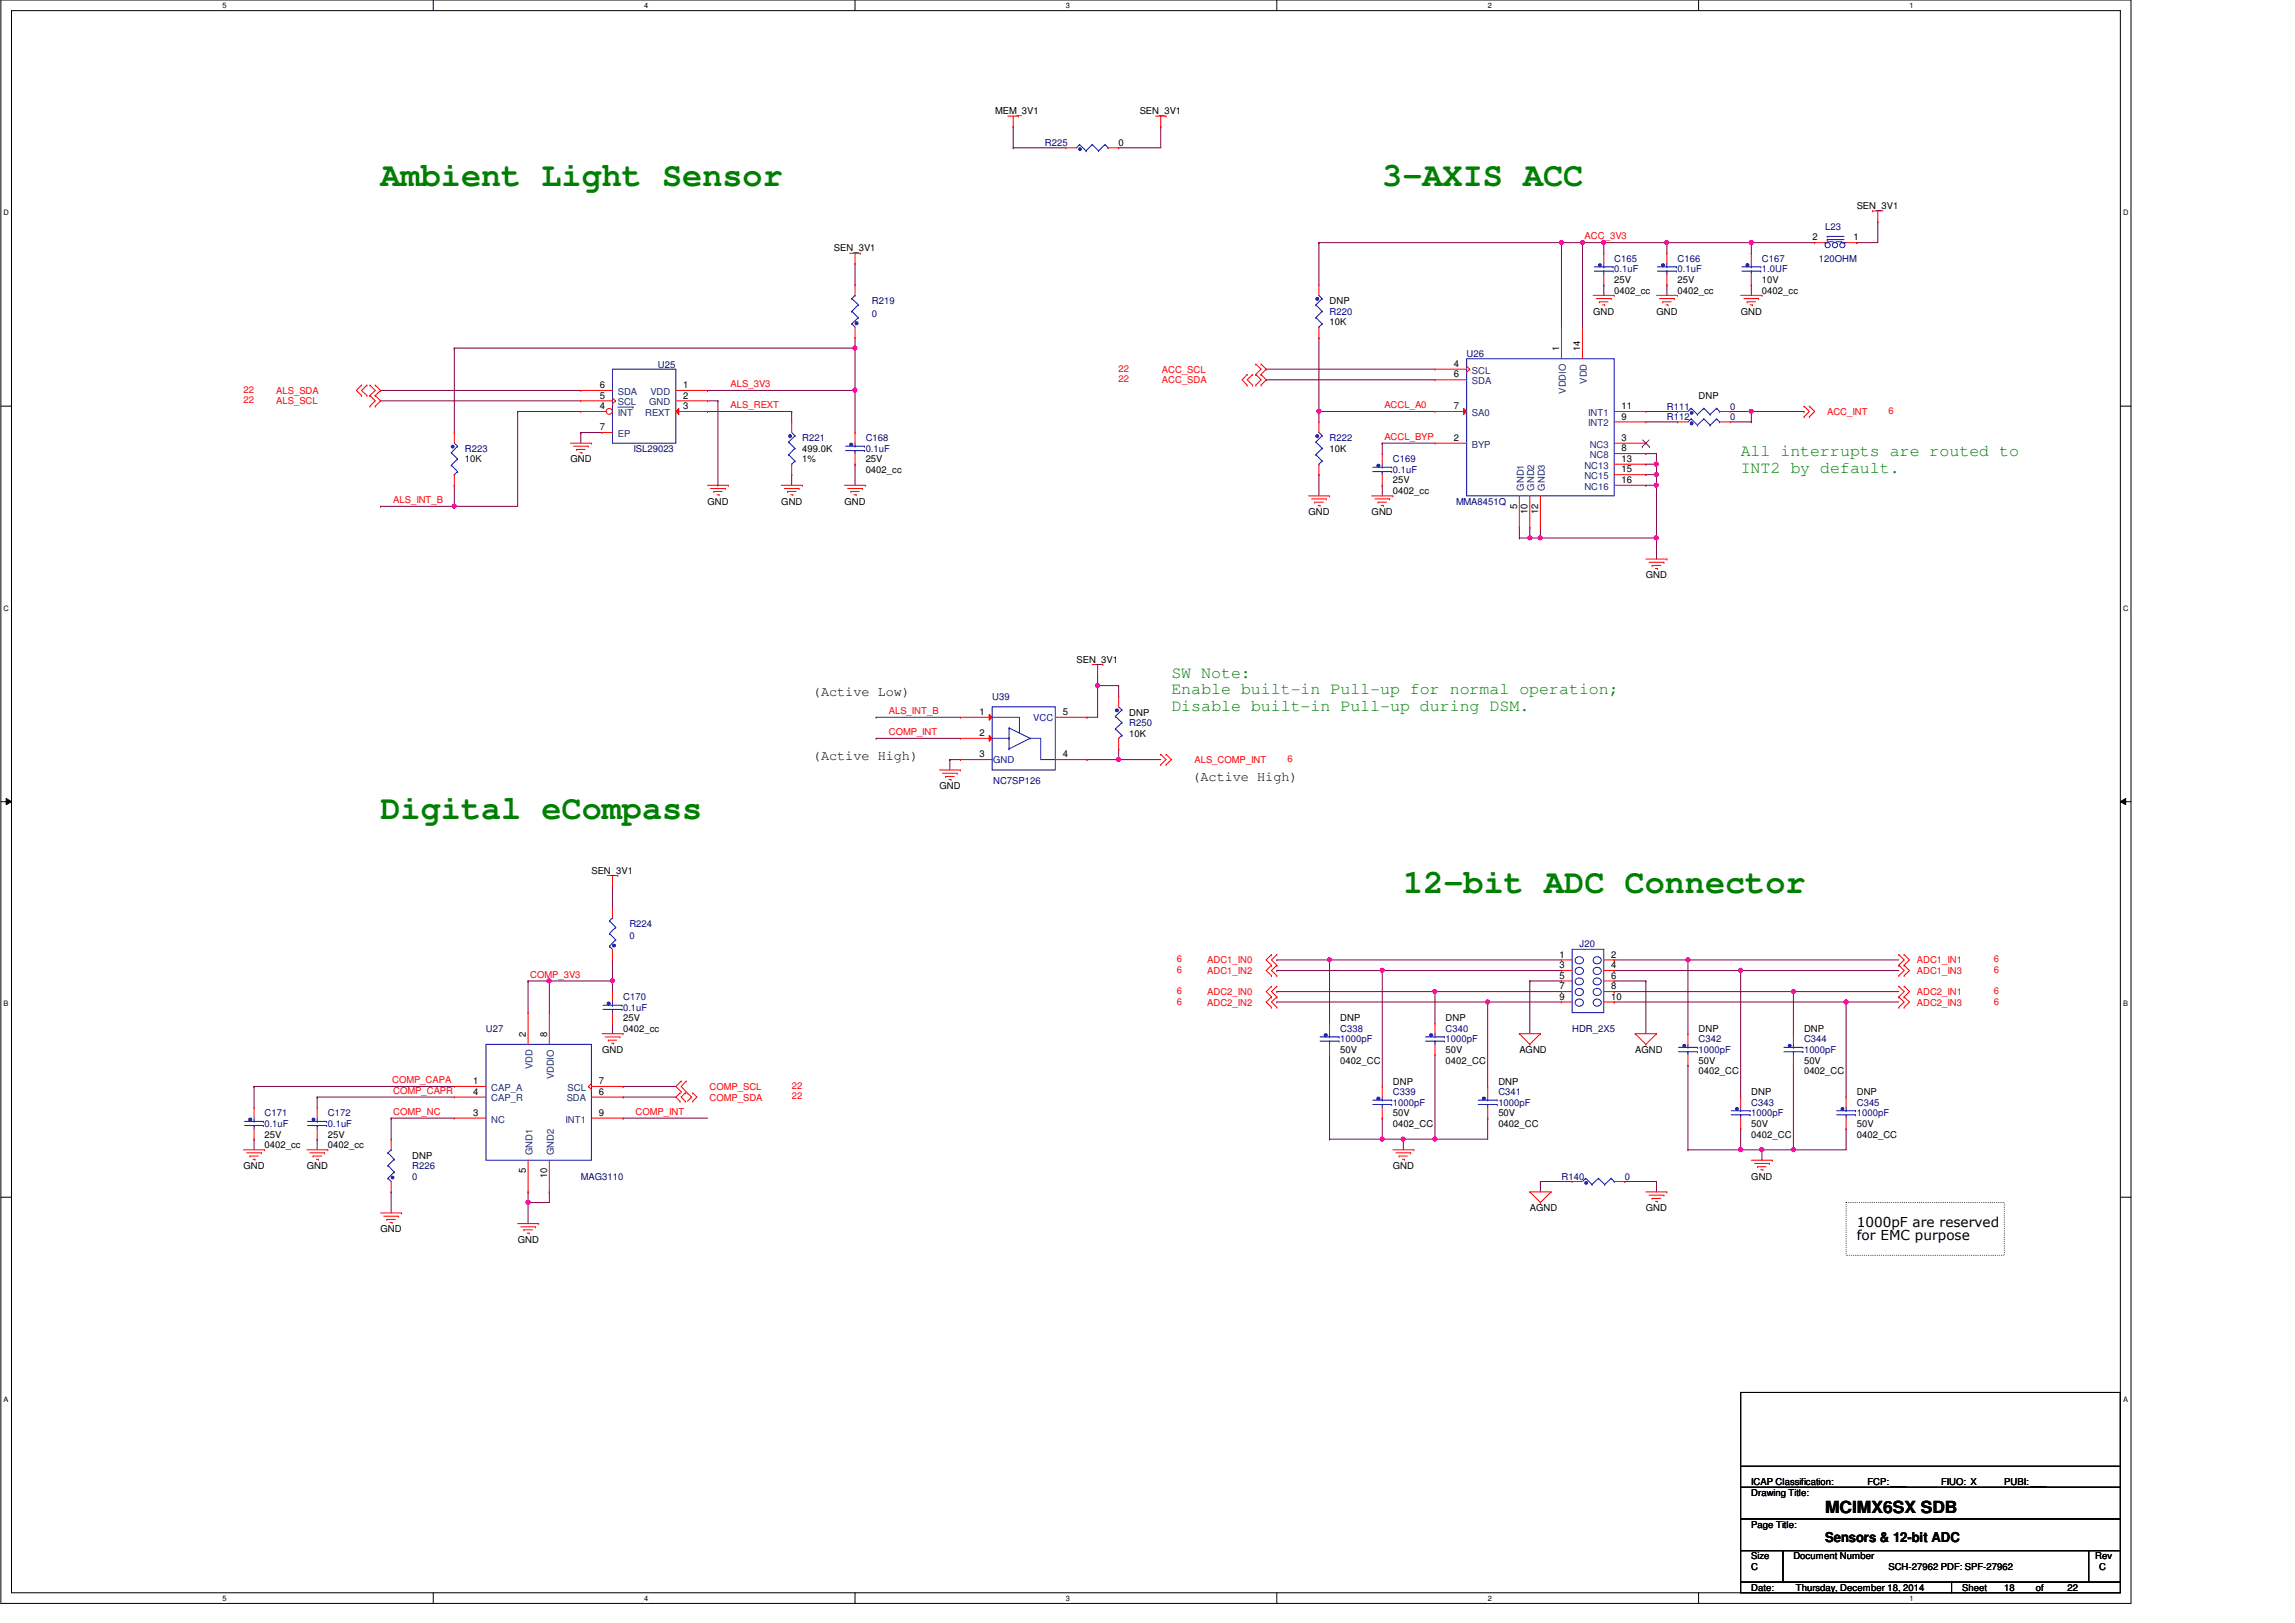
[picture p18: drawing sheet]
<svg xmlns="http://www.w3.org/2000/svg" width="420mm" height="297mm" viewBox="0 0 420 297" stroke-linecap="round" stroke-linejoin="round" font-family="sans-serif">
<defs><g id="words">
<g font-size="6.1" fill="#008000">
<text x="69.7" y="34.1">Ambient Light Sensor</text>
<text x="253.1" y="34.1">3-AXIS ACC</text>
<text x="69.7" y="149.9">Digital eCompass</text>
<text x="256.9" y="163.5">12-bit ADC Connector</text>
</g>
<g font-size="3" fill="#008000">
<text x="318.7" y="83.5">All interrupts are routed to</text>
<text x="318.7" y="86.6">INT2 by default.</text>
<text x="214.4" y="124">SW Note:</text>
<text x="214.4" y="127.1">Enable built-in Pull-up for normal operation;</text>
<text x="214.4" y="130.1">Disable built-in Pull-up during DSM.</text>
</g>
<text font-size="3" x="334.1" y="277">MCIMX6SX SDB</text>
<g font-size="2.5">
<text x="148.8" y="127.5">(Active Low)</text>
<text x="148.8" y="139.1">(Active High)</text>
<text x="218.3" y="142.9">(Active High)</text>
<text x="339.9" y="224.5">1000pF are reserved</text>
<text x="339.9" y="227">for EMC purpose</text>
<text x="334.1" y="282.2">Sensors &amp; 12-bit ADC</text>
</g>
<g font-size="1.7">
<text x="182.2" y="20.9">MEM_3V1</text>
<text x="208.6" y="20.9">SEN_3V1</text>
<text x="204.8" y="26.7">0</text>
<text x="339.9" y="38.3">SEN_3V1</text>
<text x="152.7" y="46">SEN_3V1</text>
<text x="331.8" y="44">2</text>
<text x="339.3" y="44">1</text>
<text x="295.5" y="53.8">0402_cc</text>
<text x="295.5" y="51.8">25V</text>
<text x="307.1" y="53.8">0402_cc</text>
<text x="307.1" y="51.8">25V</text>
<text x="322.6" y="53.8">0402_cc</text>
<text x="322.6" y="51.8">10V</text>
<text x="243.4" y="59.5">10K</text>
<text x="243.4" y="55.7">DNP</text>
<text x="291.7" y="57.6">GND</text>
<text x="303.3" y="57.6">GND</text>
<text x="318.7" y="57.6">GND</text>
<text x="285.4" y="64.3" transform="rotate(-90 285.4 64.3)">1</text>
<text x="289.3" y="64.3" transform="rotate(-90 289.3 64.3)">14</text>
<text x="109.8" y="71">6</text>
<text x="125.1" y="71">1</text>
<text x="266.2" y="67.1">4</text>
<text x="266.2" y="69.1">6</text>
<text x="109.8" y="74.9">4</text>
<text x="109.8" y="72.9">5</text>
<text x="125.1" y="72.9">2</text>
<text x="125.1" y="74.9">3</text>
<text x="266.2" y="74.9">7</text>
<text x="296.9" y="74.9">11</text>
<text x="296.9" y="76.8">9</text>
<text x="311" y="73.1">DNP</text>
<text x="109.8" y="78.7">7</text>
<text x="146.9" y="82.7">499.0K</text>
<text x="243.4" y="82.7">10K</text>
<text x="266.2" y="80.7">2</text>
<text x="296.9" y="80.7">3</text>
<text x="296.9" y="82.6">8</text>
<text x="85.1" y="84.6">10K</text>
<text x="104.4" y="84.6">GND</text>
<text x="146.9" y="84.6">1%</text>
<text x="158.5" y="86.6">0402_cc</text>
<text x="158.5" y="84.6">25V</text>
<text x="255" y="88.5">25V</text>
<text x="296.9" y="84.5">13</text>
<text x="296.9" y="86.4">15</text>
<text x="296.9" y="88.4">16</text>
<text x="129.5" y="92.4">GND</text>
<text x="143" y="92.4">GND</text>
<text x="154.6" y="92.4">GND</text>
<text x="239.6" y="94.3">GND</text>
<text x="251.1" y="94.3">GND</text>
<text x="255" y="90.4">0402_cc</text>
<text x="277.7" y="93.1" transform="rotate(-90 277.7 93.1)">5</text>
<text x="279.6" y="94.1" transform="rotate(-90 279.6 94.1)">10</text>
<text x="281.6" y="94.1" transform="rotate(-90 281.6 94.1)">12</text>
<text x="301.3" y="105.9">GND</text>
<text x="197.1" y="121.3">SEN_3V1</text>
<text x="179.3" y="130.9">1</text>
<text x="194.6" y="130.9">5</text>
<text x="206.7" y="131">DNP</text>
<text x="179.3" y="134.7">2</text>
<text x="206.7" y="134.8">10K</text>
<text x="179.3" y="138.6">3</text>
<text x="194.6" y="138.6">4</text>
<text x="172" y="144.5">GND</text>
<text x="108.3" y="159.9">SEN_3V1</text>
<text x="285.5" y="175.3">1</text>
<text x="285.5" y="177.2">3</text>
<text x="285.5" y="179.1">5</text>
<text x="295" y="175.3">2</text>
<text x="295" y="177.2">4</text>
<text x="295" y="179.1">6</text>
<text x="285.5" y="181.1">7</text>
<text x="285.5" y="183">9</text>
<text x="295" y="181.1">8</text>
<text x="295" y="183">10</text>
<text x="96.3" y="189.8" transform="rotate(-90 96.3 189.8)">2</text>
<text x="100.1" y="189.8" transform="rotate(-90 100.1 189.8)">8</text>
<text x="114.1" y="188.9">0402_cc</text>
<text x="114.1" y="186.9">25V</text>
<text x="245.4" y="186.9">DNP</text>
<text x="264.7" y="186.9">DNP</text>
<text x="311" y="188.9">DNP</text>
<text x="330.3" y="188.9">DNP</text>
<text x="110.2" y="192.7">GND</text>
<text x="245.4" y="194.6">0402_CC</text>
<text x="245.4" y="192.7">50V</text>
<text x="264.7" y="194.6">0402_CC</text>
<text x="264.7" y="192.7">50V</text>
<text x="278.2" y="192.7">AGND</text>
<text x="299.4" y="192.7">AGND</text>
<text x="311" y="196.6">0402_CC</text>
<text x="311" y="194.6">50V</text>
<text x="330.3" y="196.6">0402_CC</text>
<text x="330.3" y="194.6">50V</text>
<text x="86.6" y="198.4">1</text>
<text x="86.6" y="200.4">4</text>
<text x="109.6" y="200.4">6</text>
<text x="109.6" y="198.4">7</text>
<text x="255" y="198.5">DNP</text>
<text x="274.3" y="198.5">DNP</text>
<text x="320.6" y="200.4">DNP</text>
<text x="339.9" y="200.4">DNP</text>
<text x="48.4" y="208.2">25V</text>
<text x="60" y="208.2">25V</text>
<text x="86.6" y="204.2">3</text>
<text x="109.6" y="204.2">9</text>
<text x="255" y="206.2">0402_CC</text>
<text x="255" y="204.3">50V</text>
<text x="274.3" y="206.2">0402_CC</text>
<text x="274.3" y="204.3">50V</text>
<text x="320.6" y="208.2">0402_CC</text>
<text x="320.6" y="206.2">50V</text>
<text x="339.9" y="208.2">0402_CC</text>
<text x="339.9" y="206.2">50V</text>
<text x="44.6" y="214">GND</text>
<text x="48.4" y="210.1">0402_cc</text>
<text x="56.2" y="214">GND</text>
<text x="60" y="210.1">0402_cc</text>
<text x="75.5" y="212">DNP</text>
<text x="96.3" y="214.7" transform="rotate(-90 96.3 214.7)">5</text>
<text x="100.1" y="215.6" transform="rotate(-90 100.1 215.6)">10</text>
<text x="255" y="214">GND</text>
<text x="320.6" y="215.9">GND</text>
<text x="280.1" y="221.7">AGND</text>
<text x="301.3" y="221.7">GND</text>
<text x="69.7" y="225.6">GND</text>
<text x="94.8" y="227.5">GND</text>
<text x="320.6" y="273.8">Drawing Title:</text>
<text x="320.6" y="271.9">ICAP Classification:</text>
<text x="341.9" y="271.9">FCP:___</text>
<text x="355.4" y="271.9">FIUO: X</text>
<text x="366.9" y="271.9">PUBI: ___</text>
<text x="320.6" y="279.6">Page Title:</text>
<text x="320.6" y="285.4">Size</text>
<text x="320.6" y="287.3">C</text>
<text x="328.3" y="285.4">Document Number</text>
<text x="345.7" y="287.3">SCH-27962 PDF: SPF-27962</text>
<text x="383.6" y="285.4">Rev</text>
<text x="384.3" y="287.3">C</text>
<text x="320.6" y="291.2">Date:</text>
<text x="328.7" y="291.2">Thursday, December 18, 2014</text>
<text x="359.2" y="291.2">Sheet</text>
<text x="366.9" y="291.2">18</text>
<text x="372.7" y="291.2">of</text>
<text x="378.5" y="291.2">22</text>
</g>
<g font-size="1.7" fill="#000080">
<text x="191.3" y="26.7">R225</text>
<text x="295.5" y="48">C165</text>
<text x="307.1" y="48">C166</text>
<text x="322.6" y="48">C167</text>
<text x="333" y="48">120OHM</text>
<text x="334.1" y="42.2">L23</text>
<text x="295.5" y="49.9">0.1uF</text>
<text x="307.1" y="49.9">0.1uF</text>
<text x="322.6" y="49.9">1.0UF</text>
<text x="159.6" y="55.7">R219</text>
<text x="159.6" y="58">0</text>
<text x="243.4" y="57.6">R220</text>
<text x="268.5" y="65.3">U26</text>
<text x="120.4" y="67.3">U25</text>
<text x="305.2" y="75">R111</text>
<text x="305.2" y="76.9">R112</text>
<text x="316.8" y="75">0</text>
<text x="316.8" y="76.9">0</text>
<text x="85.1" y="82.7">R223</text>
<text x="116" y="82.7">ISL29023</text>
<text x="146.9" y="80.8">R221</text>
<text x="158.5" y="80.8">C168</text>
<text x="158.5" y="82.7">0.1uF</text>
<text x="243.4" y="80.8">R222</text>
<text x="255" y="84.6">C169</text>
<text x="255" y="86.6">0.1uF</text>
<text x="266.6" y="92.4">MMA8451Q</text>
<text x="181.6" y="128.1">U39</text>
<text x="206.7" y="132.9">R250</text>
<text x="181.8" y="143.5">NC7SP126</text>
<text x="115.2" y="169.6">R224</text>
<text x="115.2" y="171.9">0</text>
<text x="289.2" y="173.2">J20</text>
<text x="114.1" y="183.1">C170</text>
<text x="114.1" y="185">0.1uF</text>
<text x="89" y="188.9">U27</text>
<text x="245.4" y="188.9">C338</text>
<text x="245.4" y="190.8">1000pF</text>
<text x="264.7" y="188.9">C340</text>
<text x="264.7" y="190.8">1000pF</text>
<text x="287.8" y="188.9">HDR_2X5</text>
<text x="311" y="190.8">C342</text>
<text x="330.3" y="190.8">C344</text>
<text x="311" y="192.7">1000pF</text>
<text x="330.3" y="192.7">1000pF</text>
<text x="255" y="200.4">C339</text>
<text x="255" y="202.4">1000pF</text>
<text x="274.3" y="200.4">C341</text>
<text x="274.3" y="202.4">1000pF</text>
<text x="320.6" y="202.4">C343</text>
<text x="339.9" y="202.4">C345</text>
<text x="48.4" y="204.3">C171</text>
<text x="48.4" y="206.2">0.1uF</text>
<text x="60" y="204.3">C172</text>
<text x="60" y="206.2">0.1uF</text>
<text x="320.6" y="204.3">1000pF</text>
<text x="339.9" y="204.3">1000pF</text>
<text x="75.5" y="214">R226</text>
<text x="75.5" y="215.9">0</text>
<text x="106.3" y="215.9">MAG3110</text>
<text x="285.9" y="215.9">R140</text>
<text x="297.5" y="215.9">0</text>
</g>
<g font-size="1.7" fill="#f00">
<text x="290.1" y="43.8">ACC_3V3</text>
<text x="44.6" y="71.9">22</text>
<text x="133.8" y="70.9">ALS_3V3</text>
<text x="204.8" y="68">22</text>
<text x="204.8" y="70">22</text>
<text x="212.7" y="68.2">ACC_SCL</text>
<text x="212.7" y="70.1">ACC_SDA</text>
<text x="44.6" y="73.8">22</text>
<text x="50.6" y="74">ALS_SCL</text>
<text x="50.6" y="72.1">ALS_SDA</text>
<text x="133.8" y="74.7">ALS_REXT</text>
<text x="253.4" y="74.7">ACCL_A0</text>
<text x="334.5" y="75.9">ACC_INT</text>
<text x="345.7" y="75.7">6</text>
<text x="253.4" y="80.5">ACCL_BYP</text>
<text x="72" y="92.1">ALS_INT_B</text>
<text x="162.7" y="130.7">ALS_INT_B</text>
<text x="162.7" y="134.5">COMP_INT</text>
<text x="218.7" y="139.7">ALS_COMP_INT</text>
<text x="235.7" y="139.4">6</text>
<text x="97.1" y="178.9">COMP_3V3</text>
<text x="215.4" y="176.1">6</text>
<text x="215.4" y="178.1">6</text>
<text x="221" y="176.3">ADC1_IN0</text>
<text x="221" y="178.3">ADC1_IN2</text>
<text x="350.9" y="176.3">ADC1_IN1</text>
<text x="350.9" y="178.3">ADC1_IN3</text>
<text x="365" y="176.1">6</text>
<text x="365" y="178.1">6</text>
<text x="215.4" y="181.9">6</text>
<text x="215.4" y="183.9">6</text>
<text x="221" y="182.1">ADC2_IN0</text>
<text x="221" y="184.1">ADC2_IN2</text>
<text x="350.9" y="182.1">ADC2_IN1</text>
<text x="350.9" y="184.1">ADC2_IN3</text>
<text x="365" y="181.9">6</text>
<text x="365" y="183.9">6</text>
<text x="71.8" y="198.2">COMP_CAPA</text>
<text x="72" y="200.2">COMP_CAPR</text>
<text x="129.9" y="201.4">COMP_SDA</text>
<text x="129.9" y="199.5">COMP_SCL</text>
<text x="144.9" y="201.2">22</text>
<text x="144.9" y="199.3">22</text>
<text x="72" y="204">COMP_NC</text>
<text x="116.4" y="204">COMP_INT</text>
</g>
<g font-size="1.7" fill="#004080">
<text x="269.5" y="68.4">SCL</text>
<text x="269.5" y="70.3">SDA</text>
<text x="290.5" y="70.2" transform="rotate(-90 290.5 70.2)">VDD</text>
<text x="113.1" y="76.1">INT</text>
<text x="113.1" y="74.2">SCL</text>
<text x="113.1" y="72.3">SDA</text>
<text x="118.1" y="76.1">REXT</text>
<text x="118.9" y="74.2">GND</text>
<text x="119.1" y="72.3">VDD</text>
<text x="269.5" y="76.1">SA0</text>
<text x="286.7" y="72.1" transform="rotate(-90 286.7 72.1)">VDDIO</text>
<text x="290.8" y="76.1">INT1</text>
<text x="113.1" y="80">EP</text>
<text x="269.5" y="81.9">BYP</text>
<text x="290.8" y="78">INT2</text>
<text x="291" y="81.9">NC3</text>
<text x="291" y="83.8">NC8</text>
<text x="279" y="89.8" transform="rotate(-90 279 89.8)">GND1</text>
<text x="280.9" y="89.8" transform="rotate(-90 280.9 89.8)">GND2</text>
<text x="282.8" y="89.8" transform="rotate(-90 282.8 89.8)">GND3</text>
<text x="290.1" y="85.8">NC13</text>
<text x="290.1" y="87.7">NC15</text>
<text x="290.1" y="89.6">NC16</text>
<text x="97.5" y="195.7" transform="rotate(-90 97.5 195.7)">VDD</text>
<text x="101.4" y="197.5" transform="rotate(-90 101.4 197.5)">VDDIO</text>
<text x="89.9" y="199.6">CAP_A</text>
<text x="89.9" y="201.6">CAP_R</text>
<text x="103.7" y="201.6">SDA</text>
<text x="103.9" y="199.6">SCL</text>
<text x="89.9" y="205.4">NC</text>
<text x="103.5" y="205.4">INT1</text>
<text x="97.5" y="211.4" transform="rotate(-90 97.5 211.4)">GND1</text>
<text x="101.4" y="211.4" transform="rotate(-90 101.4 211.4)">GND2</text>
</g>
<g font-size="1.7" fill="#00f">
<text x="189.2" y="131.9">VCC</text>
<text x="181.8" y="139.7">GND</text>
</g>
<g font-size="1.4">
<text x="40.7" y="1.4">5</text>
<text x="117.9" y="1.4">4</text>
<text x="195.1" y="1.4">3</text>
<text x="272.4" y="1.4">2</text>
<text x="349.6" y="1.4">1</text>
<text x=".7" y="39.4">D</text>
<text x="388.7" y="39.4">D</text>
<text x=".7" y="111.8">C</text>
<text x="388.7" y="111.8">C</text>
<text x=".7" y="184.1">B</text>
<text x="388.7" y="184.1">B</text>
<text x=".7" y="256.5">A</text>
<text x="388.7" y="256.5">A</text>
<text x="40.7" y="292.9">5</text>
<text x="117.9" y="292.9">4</text>
<text x="195.1" y="292.9">3</text>
<text x="272.4" y="292.9">2</text>
<text x="349.6" y="292.9">1</text>
</g>
</g></defs>
<path d="M.2 0h389.9v293.5h-389.9zM2.1 1.9h386.1v289.6h-386.1z" fill="none" stroke="#000" stroke-width=".18"/>
<g fill="#fff">
<path d="M40.7 .2h.8v1.5h-.8z"/>
<path d="M40.7 291.7h.8v1.5h-.8z"/>
</g>
<path d="M79.3 0v1.9M79.3 291.5v2" fill="none" stroke="#000" stroke-width=".18"/>
<g fill="#fff">
<path d="M117.9 .2h.8v1.5h-.8z"/>
<path d="M117.9 291.7h.8v1.5h-.8z"/>
</g>
<path d="M156.5 0v1.9M156.5 291.5v2" fill="none" stroke="#000" stroke-width=".18"/>
<g fill="#fff">
<path d="M195.1 .2h.8v1.5h-.8z"/>
<path d="M195.1 291.7h.8v1.5h-.8z"/>
</g>
<path d="M233.8 0v1.9M233.8 291.5v2" fill="none" stroke="#000" stroke-width=".18"/>
<g fill="#fff">
<path d="M272.4 .2h.7v1.5h-.7z"/>
<path d="M272.4 291.7h.7v1.5h-.7z"/>
</g>
<path d="M311 0v1.9M311 291.5v2" fill="none" stroke="#000" stroke-width=".18"/>
<g fill="#fff">
<path d="M349.6 .2h.7v1.5h-.7z"/>
<path d="M349.6 291.7h.7v1.5h-.7z"/>
<path d="M.7 38.1h.9v1.6h-.9z"/>
<path d="M388.7 38.1h1v1.6h-1z"/>
<path d="M.7 110.5h.9v1.6h-.9z"/>
<path d="M388.7 110.5h1v1.6h-1z"/>
</g>
<path d="M.2 74.3h1.9M388.2 74.3h1.9" fill="none" stroke="#000" stroke-width=".18"/>
<g fill="#fff">
<path d="M.7 182.9h.9v1.5h-.9z"/>
<path d="M388.7 182.9h.9v1.5h-.9z"/>
</g>
<path d="M.2 146.7h1.9M1.1 146.1l1 .6-1 .6zM388.2 146.7l1-.6v1.2zM388.2 146.7h1.9" fill="none" stroke="#000" stroke-width=".18"/>
<path d="M1.1 146.1l1 .6-1 .6zM388.2 146.7l1-.6v1.2z" fill="#000"/>
<g fill="#fff">
<path d="M.7 255.3h.9v1.5h-.9z"/>
<path d="M388.7 255.3h.9v1.5h-.9z"/>
</g>
<path d="M.2 219.1h1.9M388.2 219.1h1.9" fill="none" stroke="#000" stroke-width=".18"/>
<path d="M338 220.1h28.9v9.6h-28.9z" fill="none" stroke="#000" stroke-width=".18" stroke-dasharray="0 .3"/>
<path d="M278.2 98.5h.1M278.2 98.5h1.9" fill="none" stroke="#800040" stroke-width=".18"/>
<circle cx="280.1" cy="98.4" r=".37" fill="#f0f"/>
<circle cx="280.1" cy="98.4" r=".37" fill="none" stroke="#f0f" stroke-width=".18"/>
<path d="M156.5 71.5h.1M156.5 71.5v7.7M156.5 85h.1M156.5 85v3.8" fill="none" stroke="#800040" stroke-width=".18"/>
<circle cx="156.5" cy="71.4" r=".38" fill="#f0f"/>
<circle cx="156.5" cy="71.4" r=".38" fill="none" stroke="#f0f" stroke-width=".18"/>
<path d="M83.2 63.7h.1M83.2 63.7h73.3" fill="none" stroke="#800040" stroke-width=".18"/>
<circle cx="156.5" cy="63.7" r=".37" fill="#f0f"/>
<circle cx="156.5" cy="63.7" r=".37" fill="none" stroke="#f0f" stroke-width=".18"/>
<path d="M156.5 61.8h.1M156.5 63.7h.1M156.5 61.8v9.7M316.8 75.3h3.8M320.6 75.3h.1" fill="none" stroke="#800040" stroke-width=".18"/>
<circle cx="320.6" cy="75.3" r=".37" fill="#f0f"/>
<circle cx="320.6" cy="75.3" r=".37" fill="none" stroke="#f0f" stroke-width=".18"/>
<g fill="none" stroke="#800040" stroke-width=".18">
<path d="M231.8 67.6h.1M231.8 69.5h.1M231.8 67.6h30.9M231.8 69.5h30.9M241.5 75.3h.1M241.5 61.8h.1M241.5 61.8v15.4M241.5 75.3h21.2M241.5 86.9h.1M241.5 86.9v3.9M253.1 88.8h.1M253.1 88.8v2"/>
<path d="M303.3 86.9h.1M303.3 85h.1M303.3 98.5h.1M303.3 85v3.8M303.3 98.5v3.8"/>
</g>
<circle cx="241.5" cy="75.3" r=".37" fill="#f0f"/>
<circle cx="241.5" cy="75.3" r=".37" fill="none" stroke="#f0f" stroke-width=".18"/>
<path d="M305.2 44.4h.1M305.2 44.4h15.4" fill="none" stroke="#800040" stroke-width=".18"/>
<circle cx="320.6" cy="44.4" r=".37" fill="#f0f"/>
<circle cx="320.6" cy="44.4" r=".37" fill="none" stroke="#f0f" stroke-width=".18"/>
<g fill="none" stroke="#800040" stroke-width=".18">
<path d="M285.9 44.4h.1M285.9 44.4h3.8M305.2 52.2h.1M305.2 52.2v1.9M339.9 44.4h.1M343.8 40.6h.1M343.8 40.6v3.8h-3.9M69.7 71.5h.1M69.7 73.4h.1M69.7 71.5h36.6M69.7 73.4h36.6M83.2 63.7h.1"/>
<path d="M83.2 63.7v15.5M94.8 75.3h.1M94.8 75.3v17.4h-11.6M94.8 75.3h11.5M106.3 79.2h.1M106.3 79.2h3.9M106.3 79.2v1.9M129.5 75.3h.1M129.5 71.5h.1M129.5 75.3h15.4M129.5 71.5h27M144.9 75.3h.1"/>
<path d="M144.9 75.3v1.9M83.2 88.8h.1M83.2 92.7h.1M83.2 88.8v3.9M144.9 86.9h.1M144.9 86.9v1.9M303.3 88.8h.1M303.3 88.8v9.7"/>
</g>
<circle cx="303.2" cy="88.8" r=".37" fill="#f0f"/>
<circle cx="303.2" cy="88.8" r=".37" fill="none" stroke="#f0f" stroke-width=".18"/>
<path d="M156.5 48.3h.1M156.5 48.3v3.9M305.2 44.4h.1M305.2 44.4v2M280.1 96.5h.1M280.1 96.5v2M282 98.5h.1M282 98.5h21.3" fill="none" stroke="#800040" stroke-width=".18"/>
<circle cx="303.2" cy="98.4" r=".37" fill="#f0f"/>
<circle cx="303.2" cy="98.4" r=".37" fill="none" stroke="#f0f" stroke-width=".18"/>
<circle cx="282" cy="98.4" r=".37" fill="#f0f"/>
<circle cx="282" cy="98.4" r=".37" fill="none" stroke="#f0f" stroke-width=".18"/>
<path d="M278.2 96.5h.1M278.2 96.5v2M280.1 98.5h.1M282 96.5h.1M282 96.5v2h-1.9M301.3 83h.1M301.3 86.9h.1M301.3 83h2M301.3 86.9h2M303.3 83h.1M303.3 83v2" fill="none" stroke="#800040" stroke-width=".18"/>
<circle cx="303.2" cy="86.9" r=".38" fill="#f0f"/>
<circle cx="303.2" cy="86.9" r=".38" fill="none" stroke="#f0f" stroke-width=".18"/>
<path d="M301.3 88.8h.1M301.3 85h.1M301.3 88.8h2M301.3 85h2" fill="none" stroke="#800040" stroke-width=".18"/>
<circle cx="303.2" cy="84.9" r=".37" fill="#f0f"/>
<circle cx="303.2" cy="84.9" r=".37" fill="none" stroke="#f0f" stroke-width=".18"/>
<g fill="none" stroke="#800040" stroke-width=".18">
<path d="M253.1 81.1h.1M253.1 81.1h9.6M253.1 81.1v1.9M96.7 179.5h.1M96.7 179.5v5.8M100.6 179.5h.1M100.6 179.5v5.8M112.1 162.2h.1M112.1 175.7h.1M112.1 162.2v3.8M112.1 175.7v3.8M112.1 187.3h.1"/>
<path d="M112.1 187.3v1.9M46.5 208.5h.1M46.5 208.5v1.9M58.1 208.5h.1M58.1 200.8h.1M58.1 200.8v1.9M58.1 208.5v1.9M58.1 200.8h25.1M96.7 218.1h.1M96.7 218.1v5.8M100.6 218.1h.1M100.6 218.1v2h-3.9"/>
<path d="M96.7 220.1h.1"/>
</g>
<circle cx="96.7" cy="220.1" r=".37" fill="#f0f"/>
<circle cx="96.7" cy="220.1" r=".37" fill="none" stroke="#f0f" stroke-width=".18"/>
<path d="M112.1 179.5h.1M112.1 179.5v2M46.5 198.8h.1M46.5 198.8h36.7M46.5 198.8v3.9M114.1 204.6h.1M114.1 204.6h15.4" fill="none" stroke="#800040" stroke-width=".18"/>
<circle cx="112.1" cy="179.5" r=".37" fill="#f0f"/>
<circle cx="112.1" cy="179.5" r=".37" fill="none" stroke="#f0f" stroke-width=".18"/>
<path d="M96.7 179.5h.1M96.7 179.5h15.4M100.6 179.5h.1M114.1 198.8h.1M114.1 198.8h9.6M71.6 204.6h.1M71.6 204.6h11.6M71.6 204.6v3.9M114.1 200.8h.1M114.1 200.8h9.6" fill="none" stroke="#800040" stroke-width=".18"/>
<circle cx="100.5" cy="179.5" r=".37" fill="#f0f"/>
<circle cx="100.5" cy="179.5" r=".37" fill="none" stroke="#f0f" stroke-width=".18"/>
<path d="M185.5 23.2h.1M185.5 27.1h.1M185.5 23.2v3.9M185.5 27.1h9.6M204.8 27.1h.1M212.5 23.2h.1M212.5 23.2v3.9h-7.7M285.9 44.4h.1M285.9 44.4v15.5M289.7 44.4h.1M289.7 44.4v15.5" fill="none" stroke="#800040" stroke-width=".18"/>
<circle cx="289.7" cy="44.4" r=".37" fill="#f0f"/>
<circle cx="289.7" cy="44.4" r=".37" fill="none" stroke="#f0f" stroke-width=".18"/>
<path d="M289.7 44.4h.1M289.7 44.4h15.5M293.6 52.2h.1M293.6 44.4h.1M293.6 44.4v2M293.6 52.2v1.9" fill="none" stroke="#800040" stroke-width=".18"/>
<circle cx="305.1" cy="44.4" r=".37" fill="#f0f"/>
<circle cx="305.1" cy="44.4" r=".37" fill="none" stroke="#f0f" stroke-width=".18"/>
<circle cx="293.6" cy="44.4" r=".37" fill="#f0f"/>
<circle cx="293.6" cy="44.4" r=".37" fill="none" stroke="#f0f" stroke-width=".18"/>
<path d="M241.5 44.4h.1M241.5 44.4h44.4M320.6 52.2h.1M320.6 44.4h.1M320.6 44.4v2M320.6 52.2v1.9M320.6 44.4h11.6" fill="none" stroke="#800040" stroke-width=".18"/>
<circle cx="285.8" cy="44.4" r=".37" fill="#f0f"/>
<circle cx="285.8" cy="44.4" r=".37" fill="none" stroke="#f0f" stroke-width=".18"/>
<g fill="none" stroke="#800040" stroke-width=".18">
<path d="M241.5 44.4h.1M241.5 44.4v7.8M233.8 175.7h.1M233.8 177.6h.1M233.8 175.7h9.6M233.8 177.6h19.3M295.5 175.7h.1M295.5 177.6h.1M295.5 175.7h13.5M295.5 177.6h23.2M233.8 181.5h.1M233.8 181.5h28.9"/>
<path d="M71.6 218.1h.1M71.6 218.1v3.9"/>
</g>
<circle cx="262.7" cy="181.5" r=".37" fill="#f0f"/>
<circle cx="262.7" cy="181.5" r=".37" fill="none" stroke="#f0f" stroke-width=".18"/>
<path d="M233.8 183.4h.1M233.8 183.4h38.6" fill="none" stroke="#800040" stroke-width=".18"/>
<circle cx="272.3" cy="183.4" r=".38" fill="#f0f"/>
<circle cx="272.3" cy="183.4" r=".38" fill="none" stroke="#f0f" stroke-width=".18"/>
<g fill="none" stroke="#800040" stroke-width=".18">
<path d="M301.3 75.3h5.8M301.3 77.2h5.8M307.1 75.3h.1M307.1 77.2h.1M316.8 77.2h3.8M320.6 77.2h.1M320.6 75.3h.1M320.6 75.3h9.7M320.6 75.3v1.9M330.3 75.3h.1M69.7 92.7h.1M69.7 92.7h13.5"/>
<path d="M160.4 135.1h.1M160.4 131.3h.1M160.4 135.1h15.4M160.4 131.3h15.4M173.9 139h.1M173.9 139h1.9M173.9 139v1.9M280.1 179.5h.1M280.1 179.5h5.8M280.1 179.5v9.7M295.5 179.5h.1M295.5 179.5h5.8"/>
<path d="M301.3 179.5h.1M301.3 179.5v9.7M295.5 181.5h.1M295.5 183.4h.1M295.5 181.5h32.8M295.5 183.4h42.5M282 216.2h.1M282 216.2h5.8M282 216.2v1.9M297.5 216.2h.1M297.5 216.2h5.8M303.3 216.2h.1"/>
<path d="M303.3 216.2v1.9"/>
</g>
<circle cx="83.1" cy="92.6" r=".37" fill="#f0f"/>
<circle cx="83.1" cy="92.6" r=".37" fill="none" stroke="#f0f" stroke-width=".18"/>
<path d="M199 139h.1M199 139h5.8M200.9 123.6h.1M200.9 125.5h.1M200.9 123.6v7.7M200.9 125.5h3.9M204.8 125.5h.1M204.8 125.5v1.9" fill="none" stroke="#800040" stroke-width=".18"/>
<circle cx="200.9" cy="125.5" r=".38" fill="#f0f"/>
<circle cx="200.9" cy="125.5" r=".38" fill="none" stroke="#f0f" stroke-width=".18"/>
<path d="M199 131.3h.1M199 131.3h1.9M204.8 137.1h.1M204.8 139h.1M204.8 137.1v1.9M204.8 139h7.7" fill="none" stroke="#800040" stroke-width=".18"/>
<circle cx="204.8" cy="139" r=".38" fill="#f0f"/>
<circle cx="204.8" cy="139" r=".38" fill="none" stroke="#f0f" stroke-width=".18"/>
<path d="M243.4 175.7h.1M243.4 175.7v11.6" fill="none" stroke="#800040" stroke-width=".18"/>
<circle cx="243.4" cy="175.7" r=".37" fill="#f0f"/>
<circle cx="243.4" cy="175.7" r=".37" fill="none" stroke="#f0f" stroke-width=".18"/>
<path d="M243.4 175.7h.1M243.4 175.7h42.5M253.1 177.6h.1M253.1 177.6v21.2" fill="none" stroke="#800040" stroke-width=".18"/>
<circle cx="253" cy="177.6" r=".38" fill="#f0f"/>
<circle cx="253" cy="177.6" r=".38" fill="none" stroke="#f0f" stroke-width=".18"/>
<path d="M253.1 177.6h.1M253.1 177.6h32.8M243.4 193h.1M243.4 193v15.5M262.7 181.5h.1M262.7 181.5v5.8M262.7 181.5h23.2M272.4 183.4h.1M272.4 183.4v15.4M272.4 183.4h13.5M243.4 208.5h.1M243.4 208.5h9.7" fill="none" stroke="#800040" stroke-width=".18"/>
<circle cx="253" cy="208.5" r=".37" fill="#f0f"/>
<circle cx="253" cy="208.5" r=".37" fill="none" stroke="#f0f" stroke-width=".18"/>
<path d="M262.7 193h.1M262.7 193v15.5M253.1 204.6h.1M253.1 208.5h.1M253.1 204.6v3.9M253.1 208.5h3.8M262.7 208.5h.1M272.4 204.6h.1M272.4 204.6v3.9h-9.7" fill="none" stroke="#800040" stroke-width=".18"/>
<circle cx="262.7" cy="208.5" r=".37" fill="#f0f"/>
<circle cx="262.7" cy="208.5" r=".37" fill="none" stroke="#f0f" stroke-width=".18"/>
<path d="M256.9 208.5h.1M256.9 208.5v1.9" fill="none" stroke="#800040" stroke-width=".18"/>
<circle cx="256.9" cy="208.5" r=".37" fill="#f0f"/>
<circle cx="256.9" cy="208.5" r=".37" fill="none" stroke="#f0f" stroke-width=".18"/>
<g fill="none" stroke="#800040" stroke-width=".18">
<path d="M309 195h.1M309 195v15.4M338 183.4h.1M338 183.4v17.4M256.9 208.5h.1M256.9 208.5h5.8M309 210.4h.1M309 210.4h13.6M318.7 206.6h.1M318.7 210.4h.1M318.7 206.6v3.8M338 206.6h.1"/>
<path d="M338 206.6v3.8"/>
</g>
<circle cx="322.5" cy="210.4" r=".37" fill="#f0f"/>
<circle cx="322.5" cy="210.4" r=".37" fill="none" stroke="#f0f" stroke-width=".18"/>
<circle cx="318.7" cy="210.4" r=".37" fill="#f0f"/>
<circle cx="318.7" cy="210.4" r=".37" fill="none" stroke="#f0f" stroke-width=".18"/>
<path d="M328.3 195h.1M328.3 195v15.4" fill="none" stroke="#800040" stroke-width=".18"/>
<circle cx="328.3" cy="210.4" r=".37" fill="#f0f"/>
<circle cx="328.3" cy="210.4" r=".37" fill="none" stroke="#f0f" stroke-width=".18"/>
<path d="M309 175.7h.1M309 175.7v13.5M322.6 210.4h.1M322.6 210.4h15.4M322.6 210.4v1.9M328.3 210.4h.1" fill="none" stroke="#800040" stroke-width=".18"/>
<circle cx="309" cy="175.7" r=".37" fill="#f0f"/>
<circle cx="309" cy="175.7" r=".37" fill="none" stroke="#f0f" stroke-width=".18"/>
<path d="M309 175.7h.1M309 175.7h38.6M318.7 177.6h.1M318.7 177.6v23.2" fill="none" stroke="#800040" stroke-width=".18"/>
<circle cx="318.7" cy="177.6" r=".38" fill="#f0f"/>
<circle cx="318.7" cy="177.6" r=".38" fill="none" stroke="#f0f" stroke-width=".18"/>
<path d="M318.7 177.6h.1M318.7 177.6h28.9M328.3 181.5h.1M328.3 181.5v7.7M328.3 181.5h19.3" fill="none" stroke="#800040" stroke-width=".18"/>
<circle cx="328.3" cy="181.5" r=".37" fill="#f0f"/>
<circle cx="328.3" cy="181.5" r=".37" fill="none" stroke="#f0f" stroke-width=".18"/>
<path d="M338 183.4h.1M338 183.4h9.6" fill="none" stroke="#800040" stroke-width=".18"/>
<circle cx="338" cy="183.4" r=".38" fill="#f0f"/>
<circle cx="338" cy="183.4" r=".38" fill="none" stroke="#f0f" stroke-width=".18"/>
<path d="M129.5 73.4h1.9M131.4 73.4h.1M131.4 73.4v15.4M131.4 88.8h.1" fill="none" stroke="#800040" stroke-width=".18"/>
<g fill="none" stroke="#f00" stroke-width=".18">
<path d="M184.5 21.3h2M185.5 23.2h.1M185.5 21.3v1.9M186.5 21.3h.1M211.6 21.3h1.9M212.5 23.2h.1M212.5 21.3v1.9M213.5 21.3h.1M342.8 38.6h.1M342.8 38.6h2M343.8 38.6v2M155.6 46.4h1.9"/>
<path d="M156.5 48.3h.1M156.5 46.4v1.9M157.5 46.4h.1M291.7 54.1h3.8M292.3 54.7h2.7M292.8 55.2h.1M292.8 55.2h1.6M293.4 55.8h.4M293.8 55.8h.1M295 54.7h.1M295.5 54.1h.1M303.3 54.1h3.8"/>
<path d="M303.8 54.7h2.7M304.4 55.2h.1M304.4 55.2h1.5M305 55.8h.4M305.4 55.8h.1M306.5 54.7h.1M307.1 54.1h.1M318.7 54.1h3.9M319.3 54.7h2.7M319.9 55.2h.1M319.9 55.2h1.5M320.4 55.8h.4"/>
<path d="M320.8 55.8h.1M322 54.7h.1M322.6 54.1h.1M343.8 40.6h.1M66.2 70.5h.1M66.2 72.4h.1M66.2 70.5l-1 1 1 .9M67.2 72.4h.1M67.2 70.5h.1M67.2 70.5l-1 1 1 .9M67.7 74.3h.1M67.7 72.4h.1"/>
<path d="M67.7 70.5h.1M67.7 72.4l1 1-1 .9M67.7 70.5l1 1-1 .9M68.7 72.4h.1M68.7 74.3h.1M68.7 70.5h.1M68.7 72.4l1 1-1 .9M68.7 70.5l1 1-1 .9M228.3 68.5h.1M228.3 70.5h.1M228.3 68.5l-.9 1 .9 1M229.3 70.5h.1"/>
<path d="M229.3 68.5h.1M229.3 68.5l-1 1 1 1M229.9 68.5h.1M229.9 66.6h.1M229.9 70.5h.1M229.9 66.6l1 1-1 .9M229.9 68.5l1 1-1 1M230.9 66.6h.1M230.9 68.5h.1M230.9 70.5h.1M230.9 66.6l.9 1-.9 .9M230.9 68.5l.9 1-.9 1"/>
<path d="M330.3 76.3h.1M330.3 74.3h.1M330.3 74.3l.9 1-.9 1M331.2 74.3h.1M331.2 76.3h.1M331.2 74.3l1 1-1 1M104.4 81.1h3.9M105 81.7h2.7M105.6 82.3h.1M105.6 82.3h1.5M106.2 82.8h.3M106.5 82.8h.1"/>
<path d="M107.7 81.7h.1M108.3 81.1h.1M129.5 88.8h3.9M130.1 89.4h2.7M130.7 90h.1M130.7 90h1.5M131.3 90.6h.3M131.6 90.6h.1M132.8 89.4h.1M133.4 88.8h.1M143 88.8h3.9M143.6 89.4h2.7"/>
<path d="M144.2 90h.1M144.2 90h1.5M144.8 90.6h.3M145.1 90.6h.1M146.3 89.4h.1M146.9 88.8h.1M154.6 88.8h3.9M155.2 89.4h2.7M155.8 90h.1M155.8 90h1.5M156.3 90.6h.4M156.7 90.6h.1"/>
<path d="M157.9 89.4h.1M158.5 88.8h.1M239.6 90.8h3.8M240.1 91.3h2.7M240.7 91.9h.1M240.7 91.9h1.6M241.3 92.5h.4M241.7 92.5h.1M242.8 91.3h.1M243.4 90.8h.1M251.1 90.8h3.9M251.7 91.3h2.7"/>
<path d="M252.3 91.9h.1M252.3 91.9h1.5M252.8 92.5h.5M253.3 92.5h.1M254.4 91.3h.1M255 90.8h.1M301.3 102.3h3.9M301.9 102.9h2.7M302.5 103.5h.1M302.5 103.5h1.5M303.1 104.1h.3M303.4 104.1h.1"/>
<path d="M304.6 102.9h.1M305.2 102.3h.1M200 121.6h1.9M200.9 123.6h.1M200.9 121.6v2M201.9 121.6h.1M212.5 140h.1M212.5 138h.1M212.5 138l1 1-1 1M213.5 138h.1M213.5 140h.1M213.5 138l.9 1-.9 1"/>
<path d="M172 140.9h3.8M172.5 141.5h2.7M173.1 142.1h.1M173.1 142.1h1.6M173.7 142.7h.4M174.1 142.7h.1M175.2 141.5h.1M175.8 140.9h.1M111.2 160.2h1.9M112.1 162.2h.1M112.1 160.2v2M113.1 160.2h.1"/>
<path d="M232.8 174.7h.1M232.8 176.7h.1M232.8 178.6h.1M232.8 174.7l-1 1 1 1M232.8 176.7l-1 .9 1 1M233.8 174.7h.1M233.8 176.7h.1M233.8 178.6h.1M233.8 174.7l-1 1 1 1M233.8 176.7l-1 .9 1 1M347.6 174.7h.1M347.6 176.7h.1"/>
<path d="M347.6 178.6h.1M347.6 174.7l1 1-1 1M347.6 176.7l1 .9-1 1M348.6 174.7h.1M348.6 176.7h.1M348.6 178.6h.1M348.6 174.7l1 1-1 1M348.6 176.7l1 .9-1 1M110.2 189.2h3.9M110.8 189.8h2.7M111.4 190.4h.1M111.4 190.4h1.5"/>
<path d="M112 190.9h.3M112.3 190.9h.1M113.5 189.8h.1M114.1 189.2h.1M124.7 197.9h.1M124.7 199.8h.1M124.7 197.9l-1 .9 1 1M125.6 199.8h.1M125.6 197.9h.1M125.6 197.9l-.9 .9 .9 1M232.8 180.5h.1M232.8 182.5h.1"/>
<path d="M232.8 184.4h.1M232.8 180.5l-1 1 1 1M232.8 182.5l-1 .9 1 1M233.8 180.5h.1M233.8 182.5h.1M233.8 184.4h.1M233.8 180.5l-1 1 1 1M233.8 182.5l-1 .9 1 1M278.2 189.2h.1M278.2 189.2h3.8M278.2 189.2l1.9 1.9M280.1 191.1h.1"/>
<path d="M282 189.2h.1M282 189.2l-1.9 1.9M299.4 189.2h.1M299.4 189.2h3.9M299.4 189.2l1.9 1.9M301.3 191.1h.1M303.3 189.2h.1M303.3 189.2l-2 1.9M347.6 180.5h.1M347.6 182.5h.1M347.6 184.4h.1M347.6 180.5l1 1-1 1"/>
<path d="M347.6 182.5l1 .9-1 1M348.6 180.5h.1M348.6 182.5h.1M348.6 184.4h.1M348.6 180.5l1 1-1 1M348.6 182.5l1 .9-1 1M44.6 210.4h3.8M45.2 211h2.7M45.8 211.6h.1M45.8 211.6h1.5M46.3 212.2h.4M46.7 212.2h.1"/>
<path d="M47.9 211h.1M48.4 210.4h.1M56.2 210.4h3.8M56.7 211h2.7M57.3 211.6h.1M57.3 211.6h1.6M57.9 212.2h.4M58.3 212.2h.1M59.4 211h.1M60 210.4h.1M124.5 200h.1M124.5 201.5h.1"/>
<path d="M124.5 200l-.8 .8 .8 .7M125.5 200h.1M125.5 201.5h.1M125.5 200l-.8 .8 .8 .7M125.8 200h.1M125.8 200l.8 .8M126.6 200.8h.1M126.6 200.8l-.8 .7M126.8 201.5h.1M126.8 200h.1M126.8 200l.8 .8-.8 .7M255 210.4h3.9"/>
<path d="M255.6 211h2.7M256.1 211.6h.1M256.1 211.6h1.6M256.7 212.2h.4M257.1 212.2h.1M258.3 211h.1M258.9 210.4h.1M280.1 218.1h.1M280.1 218.1h3.9M280.1 218.1l1.9 2M284 218.1h.1M284 218.1l-2 2"/>
<path d="M301.3 218.1h3.9M301.9 218.7h2.7M302.5 219.3h.1M302.5 219.3h1.5M303.1 219.9h.3M303.4 219.9h.1M304.6 218.7h.1M305.2 218.1h.1M320.6 212.3h3.9M321.2 212.9h2.7M321.8 213.5h.1M321.8 213.5h1.5"/>
<path d="M322.4 214.1h.3M322.7 214.1h.1M323.9 212.9h.1M324.5 212.3h.1M69.7 222h3.8M70.3 222.6h2.7M70.8 223.2h.1M70.8 223.2h1.6M71.4 223.7h.4M71.8 223.7h.1M73 222.6h.1M73.5 222h.1"/>
<path d="M94.8 223.9h3.8M95.3 224.5h2.7M95.9 225.1h.1M95.9 225.1h1.6M96.5 225.7h.4M96.9 225.7h.1M98 224.5h.1M98.6 223.9h.1M282 220.1h.1"/>
</g>
<path d="M318.7 254.8h69.5v17.4h-69.5zM318.7 272.2h69.5v5.8h-69.5zM318.7 278h69.5v5.8h-69.5zM318.7 268.4h69.5M388.2 268.4h.1M318.7 283.8h7.7v5.8h-7.7zM318.7 289.6h38.6v1.9h-38.6zM326.4 283.8h56v5.8h-56zM357.3 289.6h30.9v1.9h-30.9zM382.4 283.8h5.8v5.8h-5.8z" fill="none" stroke="#000" stroke-width=".18"/>
<path d="M71 215.6h.1M71 213.3h.1M71 211h.1M71 215.6l.6 .6M71 213.3l1.2 1.2M71 211l1.2 1.2M71.6 210.4h.1M71.6 210.4l-.6 .6M72.2 214.5h.1M72.2 212.2h.1M72.2 214.5l-1.2 1.1M72.2 212.2l-1.2 1.1" fill="none" stroke="#00f" stroke-width=".18"/>
<circle cx="71.9" cy="215.5" r=".26" fill="#00f"/>
<g fill="none" stroke="#00f" stroke-width=".18">
<path d="M112.1 67.6h11.6v13.5h-11.6z"/>
<circle cx="71.9" cy="215.5" r=".26"/>
</g>
<path d="M123.7 71.5h5.8M123.7 73.4h5.8M129.5 71.5h.1M129.5 73.4h.1M71.6 218.1h.1M71.6 208.5h.1M71.6 208.5v1.9M71.6 216.2v1.9" fill="none" stroke="#f00" stroke-width=".18"/>
<path d="M123.7 75.3l.6-.5v1.1z" fill="#f00"/>
<path d="M123.7 75.3l.6-.5v1.1zM123.7 75.3h5.8M129.5 75.3h.1" fill="none" stroke="#f00" stroke-width=".18"/>
<circle cx="111.5" cy="75.3" r=".55" fill="#fff"/>
<g fill="none" stroke="#f00" stroke-width=".18">
<path d="M106.3 75.3h.1M106.3 73.4h.1M106.3 71.5h.1M106.3 75.3h4.7M106.3 73.4h5.8M106.3 71.5h5.8M110.2 79.2h.1M110.2 79.2h1.9M112.1 73.9h.1M112.1 72.8l.6 .6M112.7 73.4h.1M112.7 73.4l-.6 .5"/>
<circle cx="111.5" cy="75.3" r=".55"/>
</g>
<path d="M113.1 74.5h2.8M115.9 74.5h.1" fill="none" stroke="#004080" stroke-width=".18"/>
<path d="M290.3 215.6h.1M290.3 215.6l-.6 .6M290.3 215.6l1.2 1.2M291.5 216.8h.1M292.6 215.6h.1M292.6 215.6l-1.1 1.2M292.6 215.6l1.2 1.2M293.8 216.8h.1M295 215.6h.1M295 215.6l-1.2 1.2M295 215.6l.5 .6M295.5 216.2h.1" fill="none" stroke="#00f" stroke-width=".18"/>
<circle cx="290.4" cy="216.5" r=".26" fill="#00f"/>
<g fill="none" stroke="#00f" stroke-width=".18">
<path d="M291.9 49.6h3.4M291.9 48.9h3.4M293.6 49.6h.1M293.6 49.6v.6M295.3 49.6h.1M295.3 48.9h.1"/>
<circle cx="290.4" cy="216.5" r=".26"/>
</g>
<path d="M287.8 216.2h.1M287.8 216.2h1.9M295.5 216.2h2M297.5 216.2h.1" fill="none" stroke="#f00" stroke-width=".18"/>
<circle cx="292.9" cy="48.5" r=".27" fill="#00f"/>
<g fill="none" stroke="#00f" stroke-width=".18">
<path d="M293.6 48.9h.1M293.6 48.3v.6M334.1 44.4h.1M334.1 44.4h.6M334.5 44.3l.6-.1 .8 .2M334.5 43.9h.1M334.5 43.3h.1M334.5 43.9h3.1M334.5 43.3h3.1M336 44.3l.7-.1 .7 .2M337.4 44.4h.1M337.4 44.4h.6"/>
<path d="M251.3 202.1h3.5M251.3 201.3h3.5M253.1 202.1h.1M253.1 202.1v.6M254.8 202.1h.1M254.8 201.3h.1"/>
<circle cx="292.9" cy="48.5" r=".27"/>
<circle cx="334.6" cy="44.9" r=".47"/>
<circle cx="335.9" cy="44.9" r=".47"/>
<circle cx="337.3" cy="44.9" r=".47"/>
</g>
<path d="M293.6 46.4h.1M293.6 52.2h.1M293.6 46.4v1.9M293.6 50.2v2M332.2 44.4h.1M332.2 44.4h1.9M338 44.4h1.9M339.9 44.4h.1" fill="none" stroke="#f00" stroke-width=".18"/>
<circle cx="252.4" cy="201" r=".27" fill="#00f"/>
<g fill="none" stroke="#00f" stroke-width=".18">
<path d="M181.6 129.4h11.6v11.5h-11.6zM181.6 131.3h5v2.9M181.6 135.1h3.1M184.7 137.1h.1M184.7 133.2h.1M184.7 135.1h.1M184.7 133.2v3.9M184.7 133.2l3.9 1.9M188.6 135.1h.1M188.6 135.1h1.9v3.9h2.7M188.6 135.1l-3.9 2M253.1 201.3h.1"/>
<path d="M253.1 200.8v.5"/>
<circle cx="252.4" cy="201" r=".27"/>
</g>
<path d="M253.1 198.8h.1M253.1 198.8v2M253.1 204.6h.1M253.1 202.7v1.9" fill="none" stroke="#f00" stroke-width=".18"/>
<path d="M181.1 130.7l.5 .6-.5 .5z" fill="#f00"/>
<path d="M175.8 131.3h.1M175.8 131.3h5.8M181.1 130.7l.5 .6-.5 .5z" fill="none" stroke="#f00" stroke-width=".18"/>
<path d="M181.1 134.6l.5 .5-.5 .6z" fill="#f00"/>
<path d="M175.8 135.1h.1M175.8 139h.1M175.8 135.1h5.8M175.8 139h5.8M181.1 134.6l.5 .5-.5 .6zM193.2 139h5.8M193.2 131.3h5.8M199 139h.1M199 131.3h.1" fill="none" stroke="#f00" stroke-width=".18"/>
<path d="M307.3 192.5h3.5M307.3 191.7h3.5M309 192.5h.1M309 192.5v.5M310.8 192.5h.1M310.8 191.7h.1" fill="none" stroke="#00f" stroke-width=".18"/>
<circle cx="308.3" cy="191.4" r=".26" fill="#00f"/>
<g fill="none" stroke="#00f" stroke-width=".18">
<path d="M197.6 26.5h.1M197.6 26.5l-.5 .6M197.6 26.5l1.2 1.1M198.8 27.6h.1M200 26.5h.1M200 26.5l-1.2 1.1M200 26.5l1.1 1.1M201.1 27.6h.1M202.3 26.5h.1M202.3 26.5l-1.2 1.1M202.3 26.5l.5 .6M202.8 27.1h.1"/>
<path d="M89 191.1h19.3v21.2h-19.3zM309 191.7h.1M309 191.1v.6"/>
<circle cx="308.3" cy="191.4" r=".26"/>
</g>
<g fill="none" stroke="#f00" stroke-width=".18">
<path d="M83.2 198.8h.1M83.2 198.8h5.8M96.7 185.3h.1M96.7 185.3v5.8M100.6 185.3h.1M100.6 185.3v5.8M107.7 198.8h.1M107.7 198.8l.6 .6M108.3 199.4h.1M108.3 198.8h5.8M108.3 198.3l-.6 .5M114.1 198.8h.1"/>
<path d="M309 189.2h.1M309 195h.1M309 189.2v1.9M309 193v2M83.2 204.6h.1M83.2 200.8h.1M83.2 204.6h5.8M83.2 200.8h5.8M96.7 218.1h.1M96.7 212.3v5.8M100.6 218.1h.1M100.6 212.3v5.8"/>
<path d="M108.3 204.6h5.8M108.3 200.8h5.8M114.1 200.8h.1M114.1 204.6h.1"/>
</g>
<circle cx="197.7" cy="27.3" r=".26" fill="#00f"/>
<g fill="none" stroke="#00f" stroke-width=".18">
<path d="M241.7 190.5h3.4M241.7 189.8h3.4M243.4 190.5h.1M243.4 190.5v.6M245.1 190.5h.1M245.1 189.8h.1"/>
<circle cx="197.7" cy="27.3" r=".26"/>
</g>
<path d="M195.1 27.1h.1M195.1 27.1h2M202.8 27.1h2M204.8 27.1h.1" fill="none" stroke="#f00" stroke-width=".18"/>
<circle cx="242.7" cy="189.5" r=".29" fill="#00f"/>
<g fill="none" stroke="#00f" stroke-width=".18">
<path d="M243.4 189.8h.1M243.4 189.2v.6M56.3 206h3.5M56.3 205.2h3.5M58.1 206h.1M58.1 206v.6M59.8 206h.1M59.8 205.2h.1"/>
<circle cx="242.7" cy="189.5" r=".29"/>
</g>
<path d="M243.4 187.3h.1M243.4 193h.1M243.4 187.3v1.9M243.4 191.1v1.9" fill="none" stroke="#f00" stroke-width=".18"/>
<circle cx="57.4" cy="204.9" r=".27" fill="#00f"/>
<g fill="none" stroke="#00f" stroke-width=".18">
<path d="M82.6 82.8h.1M82.6 85.1h.1M82.6 82.8l1.2 1.2M82.6 85.1l1.2 1.2M83.2 86.9h.1M83.2 81.1l.6 .6M83.8 81.7h.1M83.8 84h.1M83.8 86.3h.1M83.8 81.7l-1.2 1.1M83.8 84l-1.2 1.1M83.8 86.3l-.6 .6"/>
<path d="M58.1 205.2h.1M58.1 204.6v.6"/>
<circle cx="57.4" cy="204.9" r=".27"/>
</g>
<path d="M58.1 202.7h.1M58.1 208.5h.1M58.1 202.7v1.9M58.1 206.6v1.9" fill="none" stroke="#f00" stroke-width=".18"/>
<circle cx="82.9" cy="81.7" r=".26" fill="#00f"/>
<g fill="none" stroke="#00f" stroke-width=".18">
<path d="M316.9 204h3.5M316.9 203.3h3.5M318.7 204h.1M318.7 204v.6M320.4 204h.1M320.4 203.3h.1"/>
<circle cx="82.9" cy="81.7" r=".26"/>
</g>
<path d="M83.2 79.2h.1M83.2 79.2v1.9M83.2 88.8h.1M83.2 86.9v1.9" fill="none" stroke="#f00" stroke-width=".18"/>
<circle cx="318" cy="203" r=".27" fill="#00f"/>
<g fill="none" stroke="#00f" stroke-width=".18">
<path d="M309.6 74.7h.1M309.6 74.7l-.6 .6M309.6 74.7l1.2 1.2M310.8 75.9h.1M311.9 74.7h.1M311.9 74.7l-1.1 1.2M311.9 74.7l1.2 1.2M313.1 75.9h.1M314.3 74.7h.1M314.3 74.7l-1.2 1.2M314.3 74.7l.5 .6M314.8 75.3h.1"/>
<path d="M318.7 203.3h.1M318.7 202.7v.6"/>
<circle cx="318" cy="203" r=".27"/>
</g>
<path d="M318.7 200.8h.1M318.7 206.6h.1M318.7 200.8v1.9M318.7 204.6v2" fill="none" stroke="#f00" stroke-width=".18"/>
<circle cx="309.7" cy="75.6" r=".26" fill="#00f"/>
<g fill="none" stroke="#00f" stroke-width=".18">
<path d="M111.6 173.2h.1M111.6 170.9h.1M111.6 168.5h.1M111.6 173.2l.5 .5M111.6 170.9l1.1 1.1M111.6 168.5l1.1 1.2M112.1 168h.1M112.1 168l-.5 .5M112.7 172h.1M112.7 169.7h.1M112.7 172l-1.1 1.2M112.7 169.7l-1.1 1.2"/>
<circle cx="309.7" cy="75.6" r=".26"/>
</g>
<path d="M307.1 75.3h.1M307.1 75.3h1.9M314.8 75.3h2M316.8 75.3h.1" fill="none" stroke="#f00" stroke-width=".18"/>
<circle cx="112.4" cy="173.1" r=".27" fill="#00f"/>
<g fill="none" stroke="#00f" stroke-width=".18">
<path d="M204.2 131.1h.1M204.2 133.4h.1M204.2 131.1l1.2 1.1M204.2 133.4l1.2 1.2M204.8 135.1h.1M204.8 129.4l.6 .5M205.4 129.9h.1M205.4 132.2h.1M205.4 134.6h.1M205.4 129.9l-1.2 1.2M205.4 132.2l-1.2 1.2M205.4 134.6l-.6 .5"/>
<circle cx="112.4" cy="173.1" r=".27"/>
</g>
<path d="M112.1 175.7h.1M112.1 166h.1M112.1 166v2M112.1 173.7v2" fill="none" stroke="#f00" stroke-width=".18"/>
<circle cx="204.5" cy="130" r=".27" fill="#00f"/>
<g fill="none" stroke="#00f" stroke-width=".18">
<path d="M240.9 55.8h.1M240.9 58.1h.1M240.9 55.8l1.2 1.2M240.9 58.1l1.2 1.2M241.5 59.9h.1M241.5 54.1l.6 .6M242.1 54.7h.1M242.1 57h.1M242.1 59.3h.1M242.1 54.7l-1.2 1.1M242.1 57l-1.2 1.1M242.1 59.3l-.6 .6"/>
<circle cx="204.5" cy="130" r=".27"/>
</g>
<path d="M204.8 127.4h.1M204.8 137.1h.1M204.8 127.4v2M204.8 135.1v2" fill="none" stroke="#f00" stroke-width=".18"/>
<circle cx="241.1" cy="54.7" r=".27" fill="#00f"/>
<g fill="none" stroke="#00f" stroke-width=".18">
<path d="M318.9 49.6h3.5M318.9 48.9h3.5M320.6 49.6h.1M320.6 49.6v.6M322.4 49.6h.1M322.4 48.9h.1"/>
<circle cx="241.1" cy="54.7" r=".27"/>
</g>
<path d="M241.5 52.2h.1M241.5 52.2v1.9M241.5 59.9v1.9M241.5 61.8h.1" fill="none" stroke="#f00" stroke-width=".18"/>
<circle cx="319.9" cy="48.5" r=".29" fill="#00f"/>
<g fill="none" stroke="#00f" stroke-width=".18">
<path d="M320.6 48.9h.1M320.6 48.3v.6M326.6 192.5h3.5M326.6 191.7h3.5M328.3 192.5h.1M328.3 192.5v.5M330.1 192.5h.1M330.1 191.7h.1"/>
<circle cx="319.9" cy="48.5" r=".29"/>
</g>
<path d="M320.6 46.4h.1M320.6 52.2h.1M320.6 46.4v1.9M320.6 50.2v2" fill="none" stroke="#f00" stroke-width=".18"/>
<circle cx="327.6" cy="191.4" r=".26" fill="#00f"/>
<g fill="none" stroke="#00f" stroke-width=".18">
<path d="M154.8 82.5h3.5M154.8 81.7h3.5M156.5 82.5h.1M156.5 82.5v.5M158.3 82.5h.1M158.3 81.7h.1M328.3 191.7h.1M328.3 191.1v.6"/>
<circle cx="327.6" cy="191.4" r=".26"/>
</g>
<path d="M328.3 189.2h.1M328.3 195h.1M328.3 189.2v1.9M328.3 193v2" fill="none" stroke="#f00" stroke-width=".18"/>
<circle cx="155.8" cy="81.4" r=".27" fill="#00f"/>
<g fill="none" stroke="#00f" stroke-width=".18">
<path d="M156.5 81.7h.1M156.5 81.1v.6M261 190.5h3.4M261 189.8h3.4M262.7 190.5h.1M262.7 190.5v.6M264.4 190.5h.1M264.4 189.8h.1"/>
<circle cx="155.8" cy="81.4" r=".27"/>
</g>
<path d="M156.5 79.2h.1M156.5 79.2v1.9M156.5 85h.1M156.5 83v2" fill="none" stroke="#f00" stroke-width=".18"/>
<circle cx="262" cy="189.5" r=".29" fill="#00f"/>
<g fill="none" stroke="#00f" stroke-width=".18">
<path d="M262.7 189.8h.1M262.7 189.2v.6M336.2 204h3.5M336.2 203.3h3.5M338 204h.1M338 204v.6M339.7 204h.1M339.7 203.3h.1"/>
<circle cx="262" cy="189.5" r=".29"/>
</g>
<path d="M262.7 187.3h.1M262.7 193h.1M262.7 187.3v1.9M262.7 191.1v1.9" fill="none" stroke="#f00" stroke-width=".18"/>
<circle cx="337.3" cy="203" r=".27" fill="#00f"/>
<g fill="none" stroke="#00f" stroke-width=".18">
<path d="M241.5 79.2l.6 .6M242.1 79.8h.1M242.1 79.8l-1.2 1.1M240.9 80.9h.1M240.9 83.2h.1M240.9 80.9l1.2 1.1M240.9 83.2l1.2 1.2M241.5 85h.1M242.1 82h.1M242.1 84.4h.1M242.1 82l-1.2 1.2M242.1 84.4l-.6 .6"/>
<path d="M338 203.3h.1M338 202.7v.6"/>
<circle cx="337.3" cy="203" r=".27"/>
</g>
<path d="M338 200.8h.1M338 206.6h.1M338 200.8v1.9M338 204.6v2" fill="none" stroke="#f00" stroke-width=".18"/>
<circle cx="241.1" cy="79.8" r=".27" fill="#00f"/>
<g fill="none" stroke="#00f" stroke-width=".18">
<path d="M309.6 76.7h.1M309.6 76.7l-.6 .5M309.6 76.7l1.2 1.1M310.8 77.8h.1M311.9 76.7h.1M311.9 76.7l-1.1 1.1M311.9 76.7l1.2 1.1M313.1 77.8h.1M314.3 76.7h.1M314.3 76.7l-1.2 1.1M314.3 76.7l.5 .5M314.8 77.2h.1"/>
<circle cx="241.1" cy="79.8" r=".27"/>
</g>
<path d="M241.5 77.2h.1M241.5 77.2v2M241.5 86.9h.1M241.5 85v1.9" fill="none" stroke="#f00" stroke-width=".18"/>
<circle cx="309.7" cy="77.5" r=".27" fill="#00f"/>
<g fill="none" stroke="#00f" stroke-width=".18">
<path d="M155.9 59.3h.1M155.9 57h.1M155.9 54.7h.1M155.9 59.3l.6 .6M155.9 57l1.2 1.1M155.9 54.7l1.2 1.1M156.5 54.1h.1M156.5 54.1l-.6 .6M157.1 58.1h.1M157.1 55.8h.1M157.1 58.1l-1.2 1.2M157.1 55.8l-1.2 1.2"/>
<circle cx="309.7" cy="77.5" r=".27"/>
</g>
<path d="M307.1 77.2h.1M307.1 77.2h1.9M314.8 77.2h2M316.8 77.2h.1" fill="none" stroke="#f00" stroke-width=".18"/>
<circle cx="156.8" cy="59.2" r=".29" fill="#00f"/>
<g fill="none" stroke="#00f" stroke-width=".18">
<path d="M110.4 184.7h3.5M110.4 184h3.5M112.1 184.7h.1M112.1 184.7v.6M113.9 184.7h.1M113.9 184h.1"/>
<circle cx="156.8" cy="59.2" r=".29"/>
</g>
<path d="M156.5 52.2h.1M156.5 52.2v1.9M156.5 59.9v1.9M156.5 61.8h.1" fill="none" stroke="#f00" stroke-width=".18"/>
<circle cx="111.4" cy="183.7" r=".29" fill="#00f"/>
<g fill="none" stroke="#00f" stroke-width=".18">
<path d="M251.3 86.3h3.5M251.3 85.5h3.5M253.1 86.3h.1M253.1 86.3v.6M254.8 86.3h.1M254.8 85.5h.1M112.1 184h.1M112.1 183.4v.6"/>
<circle cx="111.4" cy="183.7" r=".29"/>
</g>
<path d="M112.1 181.5h.1M112.1 187.3h.1M112.1 181.5v1.9M112.1 185.3v2" fill="none" stroke="#f00" stroke-width=".18"/>
<circle cx="252.4" cy="85.2" r=".27" fill="#00f"/>
<g fill="none" stroke="#00f" stroke-width=".18">
<path d="M253.1 85.5h.1M253.1 85v.5M44.8 206h3.4M44.8 205.2h3.4M46.5 206h.1M46.5 206v.6M48.2 206h.1M48.2 205.2h.1"/>
<circle cx="252.4" cy="85.2" r=".27"/>
</g>
<path d="M253.1 83h.1M253.1 88.8h.1M253.1 83v2M253.1 86.9v1.9" fill="none" stroke="#f00" stroke-width=".18"/>
<circle cx="45.8" cy="204.9" r=".29" fill="#00f"/>
<g fill="none" stroke="#00f" stroke-width=".18">
<path d="M268.5 65.7h27v25.1h-27zM46.5 205.2h.1M46.5 204.6v.6"/>
<circle cx="45.8" cy="204.9" r=".29"/>
</g>
<g fill="none" stroke="#f00" stroke-width=".18">
<path d="M285.9 59.9h.1M285.9 59.9v5.8M289.7 59.9h.1M289.7 59.9v5.8M262.7 67.6h.1M262.7 69.5h.1M262.7 67.6h5.8M262.7 69.5h5.8M268.5 68.1h.1M268.5 67l.6 .6M269.1 67.6h.1M269.1 67.6l-.6 .5"/>
<path d="M295.5 75.3h5.8M295.5 77.2h5.8M301.3 75.3h.1M301.3 77.2h.1M262.7 81.1h.1M262.7 81.1h5.8M278.2 96.5h.1M278.2 90.8v5.7M280.1 96.5h.1M280.1 90.8v5.7M282 96.5h.1M282 90.8v5.7"/>
<path d="M295.5 81.1h5.8M295.5 83h5.8M295.5 85h5.8M295.5 86.9h5.8M295.5 88.8h5.8M301.3 81.1h.1M301.3 83h.1M301.3 85h.1M301.3 86.9h.1M301.3 88.8h.1M46.5 202.7h.1M46.5 208.5h.1"/>
<path d="M46.5 202.7v1.9M46.5 206.6v1.9"/>
</g>
<path d="M300.7 81.7h.1M300.7 80.5l1.3 1.2M301.9 80.5l-1.2 1.2M302 81.7h.1" fill="none" stroke="#804000" stroke-width=".18"/>
<path d="M268 74.8l.5 .5-.5 .6z" fill="#f00"/>
<path d="M262.7 75.3h.1M262.7 75.3h5.8M268 74.8l.5 .5-.5 .6z" fill="none" stroke="#f00" stroke-width=".18"/>
<path d="M303.4 49.6h3.5M303.4 48.9h3.5M305.2 49.6h.1M305.2 49.6v.6M306.9 49.6h.1M306.9 48.9h.1" fill="none" stroke="#00f" stroke-width=".18"/>
<circle cx="304.5" cy="48.5" r=".29" fill="#00f"/>
<g fill="none" stroke="#00f" stroke-width=".18">
<path d="M305.2 48.9h.1M305.2 48.3v.6M270.6 202.1h3.5M270.6 201.3h3.5M272.4 202.1h.1M272.4 202.1v.6M274.1 202.1h.1M274.1 201.3h.1"/>
<circle cx="304.5" cy="48.5" r=".29"/>
</g>
<path d="M305.2 46.4h.1M305.2 52.2h.1M305.2 46.4v1.9M305.2 50.2v2" fill="none" stroke="#f00" stroke-width=".18"/>
<circle cx="271.7" cy="201" r=".27" fill="#00f"/>
<g fill="none" stroke="#00f" stroke-width=".18">
<path d="M144.9 79.2l.6 .6M145.5 79.8h.1M145.5 79.8l-1.1 1.1M144.4 80.9h.1M144.4 83.2h.1M144.4 80.9l1.1 1.1M144.4 83.2l1.1 1.2M144.9 85h.1M145.5 82h.1M145.5 84.4h.1M145.5 82l-1.1 1.2M145.5 84.4l-.6 .6"/>
<path d="M287.8 173.7h5.8v11.6h-5.8zM288.6 175.3a.7 .7 0 0 1 1.1 0 .7 .7 0 0 1-.3 1.1 .69 .69 0 0 1-.8-.2 .69 .69 0 0 1 0-.9zM288.6 177.2a.7 .7 0 0 1 1.1 0 .7 .7 0 0 1-.3 1.1 .69 .69 0 0 1-.8-.2 .69 .69 0 0 1 0-.9zM288.6 179.2a.69 .69 0 0 1 1.1 0 .69 .69 0 0 1-.3 1 .68 .68 0 0 1-.8-.2 .68 .68 0 0 1 0-.8zM291.9 179.2a.68 .68 0 0 1 1 0 .68 .68 0 0 1-.2 1 .67 .67 0 0 1-.9-.2 .67 .67 0 0 1 .1-.8zM288.6 181.1a.7 .7 0 0 1 1.1 0 .7 .7 0 0 1-.3 1.1 .69 .69 0 0 1-.8-.2 .69 .69 0 0 1 0-.9zM288.6 183a.7 .7 0 0 1 1.1 0 .7 .7 0 0 1-.3 1.1 .69 .69 0 0 1-.8-.2 .69 .69 0 0 1 0-.9zM272.4 201.3h.1M272.4 200.8v.5"/>
<circle cx="292.4" cy="175.8" r=".72"/>
<circle cx="292.4" cy="177.7" r=".72"/>
<circle cx="292.4" cy="183.5" r=".72"/>
<circle cx="292.4" cy="181.6" r=".72"/>
<circle cx="271.7" cy="201" r=".27"/>
</g>
<g fill="none" stroke="#f00" stroke-width=".18">
<path d="M285.9 175.7h.1M285.9 177.6h.1M285.9 179.5h.1M285.9 175.7h1.9M285.9 177.6h1.9M285.9 179.5h1.9M293.6 175.7h1.9M293.6 177.6h1.9M293.6 179.5h1.9M295.5 175.7h.1M295.5 177.6h.1M295.5 179.5h.1"/>
<path d="M272.4 198.8h.1M272.4 198.8v2M285.9 181.5h.1M285.9 183.4h.1M285.9 181.5h1.9M285.9 183.4h1.9M293.6 181.5h1.9M293.6 183.4h1.9M295.5 181.5h.1M295.5 183.4h.1M272.4 204.6h.1M272.4 202.7v1.9"/>
</g>
<circle cx="144.6" cy="79.8" r=".27" fill="#00f"/>
<circle cx="144.6" cy="79.8" r=".27" fill="none" stroke="#00f" stroke-width=".18"/>
<path d="M144.9 77.2h.1M144.9 77.2v2M144.9 86.9h.1M144.9 85v1.9" fill="none" stroke="#f00" stroke-width=".18"/>
<circle cx="280.1" cy="98.4" r=".37" fill="#f0f"/>
<circle cx="280.1" cy="98.4" r=".37" fill="none" stroke="#f0f" stroke-width=".18"/>
<circle cx="156.5" cy="71.4" r=".38" fill="#f0f"/>
<circle cx="156.5" cy="71.4" r=".38" fill="none" stroke="#f0f" stroke-width=".18"/>
<circle cx="156.5" cy="63.7" r=".37" fill="#f0f"/>
<circle cx="156.5" cy="63.7" r=".37" fill="none" stroke="#f0f" stroke-width=".18"/>
<circle cx="320.6" cy="75.3" r=".37" fill="#f0f"/>
<circle cx="320.6" cy="75.3" r=".37" fill="none" stroke="#f0f" stroke-width=".18"/>
<circle cx="241.5" cy="75.3" r=".37" fill="#f0f"/>
<circle cx="241.5" cy="75.3" r=".37" fill="none" stroke="#f0f" stroke-width=".18"/>
<circle cx="320.6" cy="44.4" r=".37" fill="#f0f"/>
<circle cx="320.6" cy="44.4" r=".37" fill="none" stroke="#f0f" stroke-width=".18"/>
<circle cx="303.2" cy="88.8" r=".37" fill="#f0f"/>
<circle cx="303.2" cy="88.8" r=".37" fill="none" stroke="#f0f" stroke-width=".18"/>
<circle cx="303.2" cy="98.4" r=".37" fill="#f0f"/>
<circle cx="303.2" cy="98.4" r=".37" fill="none" stroke="#f0f" stroke-width=".18"/>
<circle cx="282" cy="98.4" r=".37" fill="#f0f"/>
<circle cx="282" cy="98.4" r=".37" fill="none" stroke="#f0f" stroke-width=".18"/>
<circle cx="303.2" cy="86.9" r=".38" fill="#f0f"/>
<circle cx="303.2" cy="86.9" r=".38" fill="none" stroke="#f0f" stroke-width=".18"/>
<circle cx="303.2" cy="84.9" r=".37" fill="#f0f"/>
<circle cx="303.2" cy="84.9" r=".37" fill="none" stroke="#f0f" stroke-width=".18"/>
<circle cx="96.7" cy="220.1" r=".37" fill="#f0f"/>
<circle cx="96.7" cy="220.1" r=".37" fill="none" stroke="#f0f" stroke-width=".18"/>
<circle cx="112.1" cy="179.5" r=".37" fill="#f0f"/>
<circle cx="112.1" cy="179.5" r=".37" fill="none" stroke="#f0f" stroke-width=".18"/>
<circle cx="100.5" cy="179.5" r=".37" fill="#f0f"/>
<circle cx="100.5" cy="179.5" r=".37" fill="none" stroke="#f0f" stroke-width=".18"/>
<circle cx="289.7" cy="44.4" r=".37" fill="#f0f"/>
<circle cx="289.7" cy="44.4" r=".37" fill="none" stroke="#f0f" stroke-width=".18"/>
<circle cx="305.1" cy="44.4" r=".37" fill="#f0f"/>
<circle cx="305.1" cy="44.4" r=".37" fill="none" stroke="#f0f" stroke-width=".18"/>
<circle cx="293.6" cy="44.4" r=".37" fill="#f0f"/>
<circle cx="293.6" cy="44.4" r=".37" fill="none" stroke="#f0f" stroke-width=".18"/>
<circle cx="285.8" cy="44.4" r=".37" fill="#f0f"/>
<circle cx="285.8" cy="44.4" r=".37" fill="none" stroke="#f0f" stroke-width=".18"/>
<circle cx="262.7" cy="181.5" r=".37" fill="#f0f"/>
<circle cx="262.7" cy="181.5" r=".37" fill="none" stroke="#f0f" stroke-width=".18"/>
<circle cx="272.3" cy="183.4" r=".38" fill="#f0f"/>
<circle cx="272.3" cy="183.4" r=".38" fill="none" stroke="#f0f" stroke-width=".18"/>
<circle cx="83.1" cy="92.6" r=".37" fill="#f0f"/>
<circle cx="83.1" cy="92.6" r=".37" fill="none" stroke="#f0f" stroke-width=".18"/>
<circle cx="200.9" cy="125.5" r=".38" fill="#f0f"/>
<circle cx="200.9" cy="125.5" r=".38" fill="none" stroke="#f0f" stroke-width=".18"/>
<circle cx="204.8" cy="139" r=".38" fill="#f0f"/>
<circle cx="204.8" cy="139" r=".38" fill="none" stroke="#f0f" stroke-width=".18"/>
<circle cx="243.4" cy="175.7" r=".37" fill="#f0f"/>
<circle cx="243.4" cy="175.7" r=".37" fill="none" stroke="#f0f" stroke-width=".18"/>
<circle cx="253" cy="177.6" r=".38" fill="#f0f"/>
<circle cx="253" cy="177.6" r=".38" fill="none" stroke="#f0f" stroke-width=".18"/>
<circle cx="253" cy="208.5" r=".37" fill="#f0f"/>
<circle cx="253" cy="208.5" r=".37" fill="none" stroke="#f0f" stroke-width=".18"/>
<circle cx="262.7" cy="208.5" r=".37" fill="#f0f"/>
<circle cx="262.7" cy="208.5" r=".37" fill="none" stroke="#f0f" stroke-width=".18"/>
<circle cx="256.9" cy="208.5" r=".37" fill="#f0f"/>
<circle cx="256.9" cy="208.5" r=".37" fill="none" stroke="#f0f" stroke-width=".18"/>
<circle cx="322.5" cy="210.4" r=".37" fill="#f0f"/>
<circle cx="322.5" cy="210.4" r=".37" fill="none" stroke="#f0f" stroke-width=".18"/>
<circle cx="318.7" cy="210.4" r=".37" fill="#f0f"/>
<circle cx="318.7" cy="210.4" r=".37" fill="none" stroke="#f0f" stroke-width=".18"/>
<circle cx="328.3" cy="210.4" r=".37" fill="#f0f"/>
<circle cx="328.3" cy="210.4" r=".37" fill="none" stroke="#f0f" stroke-width=".18"/>
<circle cx="309" cy="175.7" r=".37" fill="#f0f"/>
<circle cx="309" cy="175.7" r=".37" fill="none" stroke="#f0f" stroke-width=".18"/>
<circle cx="318.7" cy="177.6" r=".38" fill="#f0f"/>
<circle cx="318.7" cy="177.6" r=".38" fill="none" stroke="#f0f" stroke-width=".18"/>
<circle cx="328.3" cy="181.5" r=".37" fill="#f0f"/>
<circle cx="328.3" cy="181.5" r=".37" fill="none" stroke="#f0f" stroke-width=".18"/>
<circle cx="338" cy="183.4" r=".38" fill="#f0f"/>
<circle cx="338" cy="183.4" r=".38" fill="none" stroke="#f0f" stroke-width=".18"/>
<use href="#words"/>
</svg>
